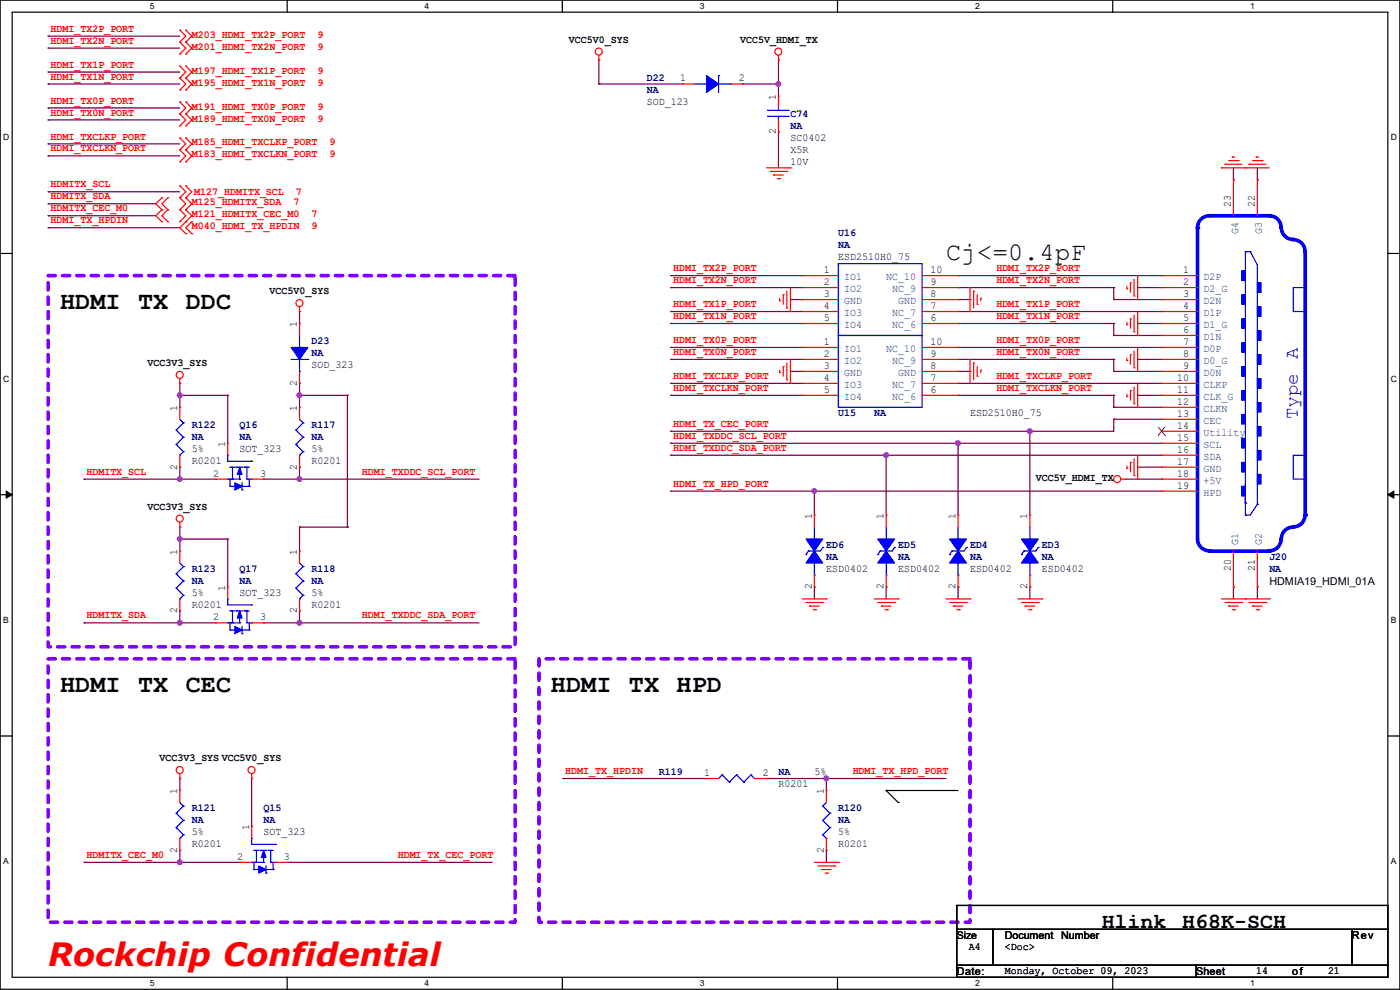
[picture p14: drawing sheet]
<svg xmlns="http://www.w3.org/2000/svg" width="297mm" height="210mm" viewBox="0 0 297 210" stroke-linecap="round" stroke-linejoin="round" font-family="sans-serif">
<defs><g id="words">
<text font-size="6.8" fill="#f00" x="10.2" y="205">Rockchip Confidential</text>
<g font-size="5.3">
<text x="200.7" y="55.1">Cj&lt;=0.4pF</text>
<text x="12.7" y="65.5">HDMI TX DDC</text>
<text x="12.7" y="146.8">HDMI TX CEC</text>
<text x="116.9" y="146.8">HDMI TX HPD</text>
</g>
<g font-size="4.6">
<text x="233.7" y="196.9">Hlink</text>
<text x="250.8" y="196.9">H68K-SCH</text>
</g>
<g font-size="4.1" fill="#00f">
<text x="275.3" y="76.2" transform="rotate(-90 275.3 76.2)">A</text>
<text x="275.3" y="88.9" transform="rotate(-90 275.3 88.9)">Type</text>
</g>
<g font-size="2.3" fill="#f00">
<text x="10.7" y="6.7">HDMI_TX2P_PORT</text>
<text x="10.7" y="9.3">HDMI_TX2N_PORT</text>
<text x="40.7" y="10.5">M201_HDMI_TX2N_PORT</text>
<text x="40.7" y="8">M203_HDMI_TX2P_PORT</text>
<text x="67.4" y="10.5">9</text>
<text x="67.4" y="8">9</text>
<text x="10.7" y="14.4">HDMI_TX1P_PORT</text>
<text x="10.7" y="16.9">HDMI_TX1N_PORT</text>
<text x="40.7" y="15.6">M197_HDMI_TX1P_PORT</text>
<text x="67.4" y="15.6">9</text>
<text x="10.7" y="22">HDMI_TX0P_PORT</text>
<text x="40.7" y="18.2">M195_HDMI_TX1N_PORT</text>
<text x="40.7" y="23.2">M191_HDMI_TX0P_PORT</text>
<text x="67.4" y="18.2">9</text>
<text x="67.4" y="23.2">9</text>
<text x="10.7" y="24.5">HDMI_TX0N_PORT</text>
<text x="10.7" y="29.6">HDMI_TXCLKP_PORT</text>
<text x="40.7" y="25.8">M189_HDMI_TX0N_PORT</text>
<text x="67.4" y="25.8">9</text>
<text x="10.7" y="32.1">HDMI_TXCLKN_PORT</text>
<text x="40.7" y="33.4">M183_HDMI_TXCLKN_PORT</text>
<text x="40.7" y="30.9">M185_HDMI_TXCLKP_PORT</text>
<text x="69.9" y="33.4">9</text>
<text x="69.9" y="30.9">9</text>
<text x="10.7" y="39.8">HDMITX_SCL</text>
<text x="41.2" y="41.3">M127_HDMITX_SCL</text>
<text x="62.8" y="41.3">7</text>
<text x="10.7" y="44.8">HDMITX_CEC_M0</text>
<text x="10.7" y="42.3">HDMITX_SDA</text>
<text x="10.7" y="47.4">HDMI_TX_HPDIN</text>
<text x="40.7" y="46.1">M121_HDMITX_CEC_M0</text>
<text x="40.7" y="43.6">M125_HDMITX_SDA</text>
<text x="62.3" y="43.6">7</text>
<text x="66.1" y="46.1">7</text>
<text x="40.7" y="48.6">M040_HDMI_TX_HPDIN</text>
<text x="66.1" y="48.6">9</text>
<text x="142.8" y="57.5">HDMI_TX2P_PORT</text>
<text x="211.4" y="57.5">HDMI_TX2P_PORT</text>
<text x="142.8" y="60.1">HDMI_TX2N_PORT</text>
<text x="142.8" y="65.2">HDMI_TX1P_PORT</text>
<text x="211.4" y="65.2">HDMI_TX1P_PORT</text>
<text x="211.4" y="60.1">HDMI_TX2N_PORT</text>
<text x="142.8" y="67.7">HDMI_TX1N_PORT</text>
<text x="211.4" y="67.7">HDMI_TX1N_PORT</text>
<text x="142.8" y="75.3">HDMI_TX0N_PORT</text>
<text x="142.8" y="72.8">HDMI_TX0P_PORT</text>
<text x="211.4" y="75.3">HDMI_TX0N_PORT</text>
<text x="211.4" y="72.8">HDMI_TX0P_PORT</text>
<text x="142.8" y="80.4">HDMI_TXCLKP_PORT</text>
<text x="142.8" y="82.9">HDMI_TXCLKN_PORT</text>
<text x="211.4" y="80.4">HDMI_TXCLKP_PORT</text>
<text x="211.4" y="82.9">HDMI_TXCLKN_PORT</text>
<text x="142.8" y="93.1">HDMI_TXDDC_SCL_PORT</text>
<text x="142.8" y="95.6">HDMI_TXDDC_SDA_PORT</text>
<text x="142.8" y="90.6">HDMI_TX_CEC_PORT</text>
<text x="18.3" y="100.7">HDMITX_SCL</text>
<text x="76.8" y="100.7">HDMI_TXDDC_SCL_PORT</text>
<text x="142.8" y="103.3">HDMI_TX_HPD_PORT</text>
<text x="18.3" y="131.2">HDMITX_SDA</text>
<text x="76.8" y="131.2">HDMI_TXDDC_SDA_PORT</text>
<text x="119.9" y="164.2">HDMI_TX_HPDIN</text>
<text x="180.9" y="164.2">HDMI_TX_HPD_PORT</text>
<text x="18.3" y="182">HDMITX_CEC_M0</text>
<text x="84.4" y="182">HDMI_TX_CEC_PORT</text>
</g>
<g font-size="2.3">
<text x="120.7" y="9">VCC5V0_SYS</text>
<text x="157" y="9">VCC5V_HDMI_TX</text>
<text x="144.3" y="17.3">1</text>
<text x="156.8" y="17.3">2</text>
<text x="137.2" y="22.2">SOD_123</text>
<text x="164.6" y="21.1" transform="rotate(-90 164.6 21.1)">1</text>
<text x="164.6" y="28.5" transform="rotate(-90 164.6 28.5)">2</text>
<text x="167.7" y="29.8">SC0402</text>
<text x="167.7" y="32.4">X5R</text>
<text x="167.7" y="34.9">10V</text>
<text x="261.1" y="44" transform="rotate(-90 261.1 44)">23</text>
<text x="266.2" y="44" transform="rotate(-90 266.2 44)">22</text>
<text x="174.8" y="57.9">1</text>
<text x="177.8" y="55.2">ESD2510H0_75</text>
<text x="197.4" y="57.9">10</text>
<text x="251" y="57.9">1</text>
<text x="57.2" y="62.4">VCC5V0_SYS</text>
<text x="174.8" y="60.5">2</text>
<text x="174.8" y="65.5">4</text>
<text x="174.8" y="63">3</text>
<text x="197.4" y="60.5">9</text>
<text x="197.4" y="65.5">7</text>
<text x="197.4" y="63">8</text>
<text x="251" y="60.5">2</text>
<text x="251" y="63">3</text>
<text x="251" y="65.5">4</text>
<text x="63" y="69.4" transform="rotate(-90 63 69.4)">1</text>
<text x="174.8" y="68.1">5</text>
<text x="197.4" y="68.1">6</text>
<text x="251" y="68.1">5</text>
<text x="251" y="70.6">6</text>
<text x="31.3" y="77.6">VCC3V3_SYS</text>
<text x="174.8" y="73.2">1</text>
<text x="174.8" y="75.7">2</text>
<text x="197.4" y="73.2">10</text>
<text x="197.4" y="75.7">9</text>
<text x="251" y="73.2">7</text>
<text x="251" y="75.7">8</text>
<text x="63" y="81.8" transform="rotate(-90 63 81.8)">2</text>
<text x="66.1" y="78.1">SOD_323</text>
<text x="174.8" y="80.8">4</text>
<text x="174.8" y="83.3">5</text>
<text x="174.8" y="78.2">3</text>
<text x="197.4" y="80.8">7</text>
<text x="197.4" y="83.3">6</text>
<text x="197.4" y="78.2">8</text>
<text x="249.7" y="80.8">10</text>
<text x="249.7" y="83.3">11</text>
<text x="251" y="78.2">9</text>
<text x="37.6" y="87.2" transform="rotate(-90 37.6 87.2)">1</text>
<text x="63" y="87.2" transform="rotate(-90 63 87.2)">1</text>
<text x="205.8" y="88.3">ESD2510H0_75</text>
<text x="249.7" y="85.9">12</text>
<text x="249.7" y="88.4">13</text>
<text x="40.7" y="95.9">5%</text>
<text x="47.8" y="94.8" transform="rotate(-90 47.8 94.8)">1</text>
<text x="50.8" y="95.9">SOT_323</text>
<text x="66.1" y="95.9">5%</text>
<text x="249.7" y="90.9">14</text>
<text x="249.7" y="93.5">15</text>
<text x="37.6" y="99.6" transform="rotate(-90 37.6 99.6)">2</text>
<text x="40.7" y="98.4">R0201</text>
<text x="45.3" y="101.1">2</text>
<text x="55.2" y="101.1">3</text>
<text x="63" y="99.6" transform="rotate(-90 63 99.6)">2</text>
<text x="66.1" y="98.4">R0201</text>
<text x="219.8" y="102">VCC5V_HDMI_TX</text>
<text x="249.7" y="96">16</text>
<text x="249.7" y="98.6">17</text>
<text x="249.7" y="101.1">18</text>
<text x="249.7" y="103.6">19</text>
<text x="31.3" y="108.1">VCC3V3_SYS</text>
<text x="172.2" y="110" transform="rotate(-90 172.2 110)">1</text>
<text x="187.5" y="110" transform="rotate(-90 187.5 110)">1</text>
<text x="202.7" y="110" transform="rotate(-90 202.7 110)">1</text>
<text x="217.9" y="110" transform="rotate(-90 217.9 110)">1</text>
<text x="37.6" y="117.6" transform="rotate(-90 37.6 117.6)">1</text>
<text x="63" y="117.6" transform="rotate(-90 63 117.6)">1</text>
<text x="47.8" y="125.3" transform="rotate(-90 47.8 125.3)">1</text>
<text x="172.2" y="125" transform="rotate(-90 172.2 125)">2</text>
<text x="175.3" y="121.3">ESD0402</text>
<text x="187.5" y="125" transform="rotate(-90 187.5 125)">2</text>
<text x="190.5" y="121.3">ESD0402</text>
<text x="202.7" y="125" transform="rotate(-90 202.7 125)">2</text>
<text x="205.8" y="121.3">ESD0402</text>
<text x="217.9" y="125" transform="rotate(-90 217.9 125)">2</text>
<text x="221" y="121.3">ESD0402</text>
<text x="261.1" y="121.2" transform="rotate(-90 261.1 121.2)">20</text>
<text x="266.2" y="121.2" transform="rotate(-90 266.2 121.2)">21</text>
<text x="269.3" y="124">HDMIA19_HDMI_01A</text>
<text x="37.6" y="130.1" transform="rotate(-90 37.6 130.1)">2</text>
<text x="40.7" y="128.9">R0201</text>
<text x="40.7" y="126.4">5%</text>
<text x="45.3" y="131.6">2</text>
<text x="50.8" y="126.4">SOT_323</text>
<text x="55.2" y="131.6">3</text>
<text x="63" y="130.1" transform="rotate(-90 63 130.1)">2</text>
<text x="66.1" y="128.9">R0201</text>
<text x="66.1" y="126.4">5%</text>
<text x="33.8" y="161.4">VCC3V3_SYS VCC5V0_SYS</text>
<text x="149.4" y="164.6">1</text>
<text x="161.8" y="164.6">2</text>
<text x="165.1" y="167">R0201</text>
<text x="172.8" y="164.5">5%</text>
<text x="37.6" y="168.4" transform="rotate(-90 37.6 168.4)">1</text>
<text x="174.8" y="168.4" transform="rotate(-90 174.8 168.4)">1</text>
<text x="40.7" y="179.7">R0201</text>
<text x="40.7" y="177.2">5%</text>
<text x="52.8" y="176.1" transform="rotate(-90 52.8 176.1)">1</text>
<text x="55.9" y="177.2">SOT_323</text>
<text x="177.8" y="179.7">R0201</text>
<text x="177.8" y="177.2">5%</text>
<text x="37.6" y="180.9" transform="rotate(-90 37.6 180.9)">2</text>
<text x="50.3" y="182.4">2</text>
<text x="60.2" y="182.4">3</text>
<text x="174.8" y="180.9" transform="rotate(-90 174.8 180.9)">2</text>
<text x="205.5" y="201.5">A4</text>
<text x="213.1" y="199.2">Document</text>
<text x="213.1" y="201.5">&lt;Doc&gt;</text>
<text x="225.1" y="199.2">Number</text>
<text x="286.8" y="199.2">Rev</text>
<text x="203" y="206.8">Date:</text>
<text x="213.1" y="206.6">Monday, October 09, 2023</text>
<text x="253.8" y="206.8">Sheet</text>
<text x="266.5" y="206.6">14</text>
<text x="274.1" y="206.8">of</text>
<text x="281.7" y="206.6">21</text>
</g>
<g font-size="2.3" fill="#000080">
<text x="137.2" y="17.1">D22</text>
<text x="137.2" y="19.7">NA</text>
<text x="167.7" y="24.8">C74</text>
<text x="167.7" y="27.3">NA</text>
<text x="177.8" y="50.2">U16</text>
<text x="177.8" y="52.7">NA</text>
<text x="66.1" y="73">D23</text>
<text x="66.1" y="75.6">NA</text>
<text x="177.8" y="88.3">U15</text>
<text x="185.5" y="88.3">NA</text>
<text x="40.7" y="90.8">R122</text>
<text x="40.7" y="93.3">NA</text>
<text x="50.8" y="90.8">Q16</text>
<text x="50.8" y="93.3">NA</text>
<text x="66.1" y="90.8">R117</text>
<text x="66.1" y="93.3">NA</text>
<text x="175.3" y="116.2">ED6</text>
<text x="175.3" y="118.7">NA</text>
<text x="190.5" y="116.2">ED5</text>
<text x="190.5" y="118.7">NA</text>
<text x="205.8" y="116.2">ED4</text>
<text x="205.8" y="118.7">NA</text>
<text x="221" y="116.2">ED3</text>
<text x="221" y="118.7">NA</text>
<text x="269.3" y="118.7">J20</text>
<text x="40.7" y="121.3">R123</text>
<text x="40.7" y="123.8">NA</text>
<text x="50.8" y="121.3">Q17</text>
<text x="50.8" y="123.8">NA</text>
<text x="66.1" y="121.3">R118</text>
<text x="66.1" y="123.8">NA</text>
<text x="269.3" y="121.3">NA</text>
<text x="139.7" y="164.5">R119</text>
<text x="165.1" y="164.5">NA</text>
<text x="40.7" y="172.1">R121</text>
<text x="55.9" y="172.1">Q15</text>
<text x="177.8" y="172.1">R120</text>
<text x="40.7" y="174.6">NA</text>
<text x="55.9" y="174.6">NA</text>
<text x="177.8" y="174.6">NA</text>
</g>
<g font-size="2.3" fill="#004080">
<text x="262.6" y="49.6" transform="rotate(-90 262.6 49.6)">G4</text>
<text x="267.7" y="49.6" transform="rotate(-90 267.7 49.6)">G3</text>
<text x="179.1" y="59.4">IO1</text>
<text x="188" y="59.4">NC_10</text>
<text x="255.3" y="59.4">D2P</text>
<text x="179.1" y="61.9">IO2</text>
<text x="179.1" y="64.5">GND</text>
<text x="189.3" y="61.9">NC_9</text>
<text x="190.5" y="64.5">GND</text>
<text x="255.3" y="61.9">D2_G</text>
<text x="255.3" y="64.5">D2N</text>
<text x="179.1" y="67">IO3</text>
<text x="179.1" y="69.6">IO4</text>
<text x="189.3" y="67">NC_7</text>
<text x="189.3" y="69.6">NC_6</text>
<text x="255.3" y="67">D1P</text>
<text x="255.3" y="69.6">D1_G</text>
<text x="179.1" y="74.6">IO1</text>
<text x="179.1" y="77.2">IO2</text>
<text x="188" y="74.6">NC_10</text>
<text x="189.3" y="77.2">NC_9</text>
<text x="255.3" y="72.1">D1N</text>
<text x="255.3" y="74.6">D0P</text>
<text x="255.3" y="77.2">D0_G</text>
<text x="179.1" y="82.3">IO3</text>
<text x="179.1" y="79.7">GND</text>
<text x="189.3" y="82.3">NC_7</text>
<text x="190.5" y="79.7">GND</text>
<text x="255.3" y="79.7">D0N</text>
<text x="255.3" y="82.3">CLKP</text>
<text x="179.1" y="84.8">IO4</text>
<text x="189.3" y="84.8">NC_6</text>
<text x="255.3" y="84.8">CLK_G</text>
<text x="255.3" y="87.3">CLKN</text>
<text x="255.3" y="89.9">CEC</text>
<text x="255.3" y="92.4">Utility</text>
<text x="255.3" y="95">SCL</text>
<text x="255.3" y="97.5">SDA</text>
<text x="255.3" y="100">GND</text>
<text x="255.3" y="102.6">+5V</text>
<text x="255.3" y="105.1">HPD</text>
<text x="262.6" y="115.6" transform="rotate(-90 262.6 115.6)">G1</text>
<text x="267.7" y="115.6" transform="rotate(-90 267.7 115.6)">G2</text>
</g>
<text font-size="2.2" x="203" y="199.2">Size</text>
<g font-size="1.8">
<text x="31.8" y="1.9">5</text>
<text x="90.1" y="1.9">4</text>
<text x="148.5" y="1.9">3</text>
<text x="206.8" y="1.9">2</text>
<text x="265.2" y="1.9">1</text>
<text x=".7" y="29.8">D</text>
<text x="295.1" y="29.8">D</text>
<text x=".7" y="80.9">C</text>
<text x="295.1" y="80.9">C</text>
<text x=".7" y="132.1">B</text>
<text x="295.1" y="132.1">B</text>
<text x=".7" y="183.3">A</text>
<text x="295.1" y="183.3">A</text>
<text x="31.8" y="209.2">5</text>
<text x="90.1" y="209.2">4</text>
<text x="148.5" y="209.2">3</text>
<text x="206.8" y="209.2">2</text>
<text x="265.2" y="209.2">1</text>
</g>
</g></defs>
<path d="M0 0h297v209.8h-297zM2.6 2.6h291.8v204.7h-291.8z" fill="none" stroke="#000" stroke-width=".25"/>
<g fill="#fff">
<path d="M31.7 .3h1v2h-1z"/>
<path d="M31.7 207.6h1v2h-1z"/>
</g>
<path d="M60.9 0v2.6M60.9 207.3v2.5" fill="none" stroke="#000" stroke-width=".25"/>
<g fill="#fff">
<path d="M90.1 .3h1v2h-1z"/>
<path d="M90.1 207.6h1v2h-1z"/>
</g>
<path d="M119.3 0v2.6M119.3 207.3v2.5" fill="none" stroke="#000" stroke-width=".25"/>
<g fill="#fff">
<path d="M148.5 .3h.9v2h-.9z"/>
<path d="M148.5 207.6h.9v2h-.9z"/>
</g>
<path d="M177.7 0v2.6M177.7 207.3v2.5" fill="none" stroke="#000" stroke-width=".25"/>
<g fill="#fff">
<path d="M206.8 .3h1v2h-1z"/>
<path d="M206.8 207.6h1v2h-1z"/>
</g>
<path d="M236.1 0v2.6M236.1 207.3v2.5" fill="none" stroke="#000" stroke-width=".25"/>
<g fill="#fff">
<path d="M265.2 .3h1v2h-1z"/>
<path d="M265.2 207.6h1v2h-1z"/>
<path d="M.7 28.2h1.2v1.9h-1.2z"/>
<path d="M295.1 28.2h1.2v1.9h-1.2z"/>
<path d="M.7 79.3h1.2v2h-1.2z"/>
<path d="M295.1 79.3h1.2v2h-1.2z"/>
</g>
<path d="M0 53.8h2.6M294.4 53.8h2.6" fill="none" stroke="#000" stroke-width=".25"/>
<g fill="#fff">
<path d="M.7 130.5h1.2v2h-1.2z"/>
<path d="M295.1 130.5h1.1v2h-1.1z"/>
</g>
<path d="M0 104.9h2.6M294.4 104.9h2.6" fill="none" stroke="#000" stroke-width=".25"/>
<path d="M1.3 104.2l1.3 .7-1.3 .8zM294.4 104.9l1.3-.7v1.5z" fill="#000" stroke="#000" stroke-width=".21"/>
<g fill="#fff">
<path d="M.7 181.7h1.2v2h-1.2z"/>
<path d="M295.1 181.7h1.1v2h-1.1z"/>
</g>
<path d="M0 156.1h2.6M294.4 156.1h2.6M188 167.7h.1M188 167.7h15.2M188 167.7l2.5 2.5M190.5 170.2h.1M203 192.1h91.4v5h-91.4zM203 197.1h7.6v7.7h-7.6zM210.6 197.1h76.2v7.7h-76.2zM286.8 197.1h7.6v7.7h-7.6zM203 204.8h50.8v2.5h-50.8zM253.8 204.8h40.6v2.5h-40.6z" fill="none" stroke="#000" stroke-width=".25"/>
<path d="M10.2 58.5h99.1v78.7h-99.1zM10.2 139.7h99.1v55.9h-99.1zM114.3 139.7h91.5v55.9h-91.5z" fill="none" stroke="#8000ff" stroke-width=".76" stroke-dasharray="1.5 1.5"/>
<g fill="none" stroke="#800040" stroke-width=".25">
<path d="M10.2 7.7h.1M10.2 10.2h.1M10.2 15.3h.1M10.2 17.8h.1M10.2 7.7h27.9M10.2 10.2h27.9M10.2 15.3h27.9M10.2 17.8h27.9M127 17.8h.1M127 12.7h.1M127 17.8h17.8M127 12.7v5.1"/>
<path d="M157.5 17.8h.1M157.5 17.8h7.6M165.1 12.7h.1M165.1 17.8h.1M165.1 12.7v7.7M10.2 22.9h.1M10.2 25.4h.1M10.2 33.1h.1M10.2 30.5h.1M10.2 22.9h27.9M10.2 25.4h27.9M10.2 33.1h27.9"/>
<path d="M10.2 30.5h27.9M165.1 28h.1M165.1 28v7.6M261.7 38.1h.1M261.7 35.6v2.5M266.7 38.1h.1M266.7 35.6v2.5M10.2 45.8h.1M10.2 40.7h.1M10.2 43.2h.1M10.2 48.3h.1M10.2 45.8h22.9"/>
<path d="M10.2 40.7h27.9M10.2 43.2h22.9M10.2 48.3h27.9M142.3 58.5h.1M142.3 58.5h27.9M203.2 58.5h43.2M246.4 58.5h.1M63.5 66.1h.1M63.5 66.1v2.5M142.3 76.2h.1M142.3 73.7h.1M142.3 61h.1"/>
<path d="M142.3 66.1h.1M142.3 68.6h.1M142.3 66.1h27.9M142.3 61h27.9M142.3 68.6h27.9M142.3 76.2h27.9M142.3 73.7h27.9M167.7 63.5h2.5M167.7 78.8h2.5M170.2 63.5h.1M170.2 78.8h.1M203.2 66.1h43.2"/>
<path d="M203.2 61h33.1M203.2 63.5h2.6M203.2 68.6h33.1M203.2 76.2h33.1M203.2 78.8h2.6M203.2 73.7h43.2M205.8 78.8h.1M205.8 63.5h.1M236.3 61h.1M236.3 63.5h.1M236.3 68.6h.1M236.3 71.2h.1"/>
<path d="M236.3 76.2h.1M236.3 78.8h.1M236.3 61v2.5M236.3 68.6v2.6M236.3 76.2v2.6M236.3 63.5h10.1M236.3 71.2h10.1M236.3 78.8h10.1M241.3 61h.1M241.3 68.6h.1M241.3 76.2h.1M241.3 61h5.1"/>
<path d="M241.3 68.6h5.1M241.3 76.2h5.1M246.4 66.1h.1M246.4 73.7h.1M38.1 83.9h.1M38.1 99.1h.1M38.1 81.3h.1M38.1 81.3v5.1M38.1 99.1v2.5M38.1 83.9h10.2M48.3 83.9h.1M48.3 83.9v10.1"/>
<path d="M63.5 99.1h.1M63.5 81.3h.1M63.5 83.9h.1M63.5 81.3v5.1M63.5 99.1v2.5M63.5 83.9h10.2M73.7 83.9h.1M73.7 83.9v27.9M142.3 94h.1M142.3 96.6h.1M142.3 91.5h.1M142.3 81.3h.1"/>
<path d="M142.3 83.9h.1M142.3 81.3h27.9M142.3 83.9h27.9M142.3 94h104.1M142.3 96.6h104.1M188 96.6h.1M188 96.6v12.7M203.2 81.3h.1M203.2 83.9h.1M203.2 94h.1M203.2 81.3h43.2M203.2 83.9h33.1"/>
<path d="M203.2 94v15.3M218.5 91.5h.1M218.5 91.5v17.8M236.3 88.9h.1M236.3 83.9h.1M236.3 86.4h.1M236.3 88.9h10.1M236.3 83.9v2.5M236.3 88.9v2.6h-94M236.3 86.4h10.1M241.3 83.9h.1M241.3 83.9h5.1"/>
<path d="M241.3 99.1h5.1M246.4 99.1h.1M17.8 101.6h.1M17.8 101.6h28M38.1 101.6h.1M38.1 114.3h.1M38.1 111.8h.1M38.1 111.8v5.1M38.1 114.3h10.2M48.3 114.3h.1M48.3 114.3v10.2M55.9 101.6h.1"/>
<path d="M55.9 101.6h45.7M63.5 101.6h.1M63.5 111.8h.1M63.5 111.8v5.1M63.5 111.8h10.2M73.7 111.8h.1M142.3 104.2h.1M142.3 104.2h104.1M172.8 104.2h.1M172.8 104.2v5.1M238.8 101.6h7.6M246.4 101.6h.1"/>
<path d="M17.8 132.1h.1M17.8 132.1h28M38.1 129.6h.1M38.1 132.1h.1M38.1 129.6v2.5M55.9 132.1h.1M55.9 132.1h45.7M63.5 132.1h.1M63.5 129.6h.1M63.5 129.6v2.5M172.8 124.5h.1M172.8 124.5v2.5"/>
<path d="M188 124.5h.1M188 124.5v2.5M203.2 124.5h.1M203.2 124.5v2.5M218.5 124.5h.1M218.5 124.5v2.5M261.7 124.5h.1M261.7 124.5v2.5M266.7 124.5h.1M266.7 124.5v2.5M38.1 165.1h.1M38.1 165.1v2.6"/>
<path d="M53.4 165.1h.1M53.4 165.1v10.2M119.4 165.1h.1M119.4 165.1h30.5M162.6 165.1h.1M162.6 165.1h38.1M175.3 165.1h.1M175.3 165.1v2.6M17.8 182.9h.1M17.8 182.9h33M38.1 180.4h.1M38.1 182.9h.1"/>
<path d="M38.1 180.4v2.5M61 182.9h43.2M104.2 182.9h.1M175.3 180.4h.1M175.3 180.4v2.5"/>
</g>
<g fill="#f0f" stroke="#f0f" stroke-width=".25">
<circle cx="63.5" cy="101.6" r=".49"/>
<circle cx="38.1" cy="83.8" r=".49"/>
<circle cx="38.1" cy="101.6" r=".49"/>
<circle cx="63.5" cy="83.8" r=".49"/>
<circle cx="203.2" cy="94" r=".49"/>
<circle cx="172.7" cy="104.2" r=".49"/>
<circle cx="63.5" cy="132.1" r=".49"/>
<circle cx="38.1" cy="114.3" r=".49"/>
<circle cx="38.1" cy="132.1" r=".49"/>
<circle cx="38.1" cy="182.9" r=".49"/>
<circle cx="218.5" cy="91.5" r=".49"/>
<circle cx="188" cy="96.5" r=".49"/>
<circle cx="175.3" cy="165.1" r=".49"/>
<circle cx="165.1" cy="17.8" r=".49"/>
</g>
<g fill="none" stroke="#f00" stroke-width=".25">
<path d="M38.1 11.5h.1M38.1 8.9h.1M38.1 6.4h.1M38.1 19.1h.1M38.1 16.6h.1M38.1 14h.1M38.1 8.9l1.3 1.3-1.3 1.3M38.1 6.4l1.3 1.3-1.3 1.2M38.1 16.6l1.3 1.2-1.3 1.3M38.1 14l1.3 1.3-1.3 1.3M39.4 11.5h.1M39.4 8.9h.1"/>
<path d="M39.4 6.4h.1M39.4 19.1h.1M39.4 16.6h.1M39.4 14h.1M39.4 8.9l1.3 1.3-1.3 1.3M39.4 6.4l1.3 1.3-1.3 1.2M39.4 16.6l1.3 1.2-1.3 1.3M39.4 14l1.3 1.3-1.3 1.3M127 12.7h.1M127 11.7v1M144.8 17.8h.1M144.8 17.8h2.6"/>
<path d="M155 17.8h2.5M157.5 17.8h.1M165.1 12.7h.1M165.1 11.7v1M38.1 26.7h.1M38.1 24.2h.1M38.1 21.6h.1M38.1 34.3h.1M38.1 31.8h.1M38.1 29.3h.1M38.1 39.4h.1M38.1 24.2l1.3 1.2-1.3 1.3"/>
<path d="M38.1 21.6l1.3 1.3-1.3 1.3M38.1 31.8l1.3 1.3-1.3 1.2M38.1 29.3l1.3 1.2-1.3 1.3M38.1 39.4l1.3 1.3-1.3 1.3M39.4 26.7h.1M39.4 24.2h.1M39.4 21.6h.1M39.4 34.3h.1M39.4 31.8h.1M39.4 29.3h.1M39.4 39.4h.1M39.4 24.2l1.3 1.2-1.3 1.3"/>
<path d="M39.4 21.6l1.3 1.3-1.3 1.3M39.4 31.8l1.3 1.3-1.3 1.2M39.4 29.3l1.3 1.2-1.3 1.3M39.4 39.4l1.3 1.3-1.3 1.3M162.6 35.6h5.1M163.4 36.4h3.5M164.1 37.1h.1M164.1 37.1h2.1M164.9 37.9h.5M165.1 20.4h.1M165.1 28h.1M165.1 20.4v2.5"/>
<path d="M165.1 25.4v2.6M165.4 37.9h.1M166.9 36.4h.1M167.7 35.6h.1M259.1 35.6h.1M259.1 35.6h10.2M259.9 34.8h.1M259.9 34.8h3.5M260.6 34.1h2.1M261.4 33.3h.1M261.4 33.3h.5M262.7 34.1h.1"/>
<path d="M264.2 35.6h.1M265 34.8h.1M265 34.8h3.5M265.7 34.1h2.1M266.5 33.3h.1M266.5 33.3h.5M267.8 34.1h.1M34.3 44.5h.1M34.3 47h.1M34.3 42h.1M34.3 42l-1.2 1.2 1.2 1.3M34.3 44.5l-1.2 1.3 1.2 1.2"/>
<path d="M35.6 47h.1M35.6 44.5h.1M35.6 42h.1M35.6 42l-1.3 1.2 1.3 1.3M35.6 44.5l-1.3 1.3 1.3 1.2M38.1 47h.1M38.1 44.5h.1M38.1 42h.1M38.1 44.5l1.3 1.3-1.3 1.2M38.1 42l1.3 1.2-1.3 1.3M39.4 47h.1M39.4 49.6h.1"/>
<path d="M39.4 44.5h.1M39.4 42h.1M39.4 44.5l1.3 1.3-2.6 2.5 1.3 1.3M39.4 42l1.3 1.2-1.3 1.3M40.7 49.6h.1M40.7 47h.1M40.7 47l-1.3 1.3 1.3 1.3M170.2 58.5h.1M170.2 58.5h7.6M195.6 58.5h7.6M203.2 58.5h.1M239.8 60h.1"/>
<path d="M239.8 60v2M240.6 59.2v3.6M241.3 58.5v5M63.5 66.1h.1M63.5 68.6h.1M63.5 65.1v1M63.5 68.6v2.6M63.5 78.8v2.5M165.4 63.8h.1M165.4 79h.1M165.4 63.3v.5M165.4 78.5v.5"/>
<path d="M166.2 62.5h.1M166.2 77.8h.1M166.2 62.5v2.1M166.2 77.8v2M166.9 65.3h.1M166.9 61.8v3.5M166.9 77v3.6M167.7 66.1h.1M167.7 61v5.1M167.7 76.2v5.1M170.2 73.7h.1M170.2 76.2h.1"/>
<path d="M170.2 78.8h.1M170.2 61h.1M170.2 66.1h.1M170.2 68.6h.1M170.2 63.5h.1M170.2 73.7h7.6M170.2 76.2h7.6M170.2 78.8h7.6M170.2 61h7.6M170.2 66.1h7.6M170.2 68.6h7.6M170.2 63.5h7.6"/>
<path d="M195.6 73.7h7.6M195.6 76.2h7.6M195.6 78.8h7.6M195.6 61h7.6M195.6 66.1h7.6M195.6 68.6h7.6M195.6 63.5h7.6M203.2 73.7h.1M203.2 76.2h.1M203.2 78.8h.1M203.2 61h.1M203.2 66.1h.1"/>
<path d="M203.2 68.6h.1M203.2 63.5h.1M205.8 61h.1M205.8 76.2h.1M205.8 61v5.1M205.8 76.2v5.1M206.5 61.8h.1M206.5 77h.1M206.5 61.8v3.5M206.5 77v3.6M207.3 64.6h.1M207.3 79.8h.1"/>
<path d="M207.3 62.5v2.1M207.3 77.8v2M208.1 63.3h.1M208.1 78.5h.1M208.1 63.3v.5M208.1 78.5v.5M239.1 61.3h.1M239.1 68.9h.1M239.1 76.5h.1M239.1 60.7v.6M239.1 68.4v.5M239.1 76v.5"/>
<path d="M239.8 67.6h.1M239.8 75.2h.1M239.8 67.6v2M239.8 75.2v2.1M240.6 62.8h.1M240.6 70.4h.1M240.6 78h.1M240.6 66.8v3.6M240.6 74.5v3.5M241.3 63.5h.1M241.3 71.2h.1M241.3 78.8h.1"/>
<path d="M241.3 66.1v5.1M241.3 73.7v5.1M38.1 81.3h.1M38.1 86.4h.1M38.1 99.1h.1M38.1 80.3v1M38.1 86.4v2.5M38.1 96.6v2.5M48.3 94h.1M48.3 94v2.6M63.5 81.3h.1M63.5 86.4h.1"/>
<path d="M63.5 99.1h.1M63.5 86.4v2.5M63.5 96.6v2.5M166.9 80.6h.1M167.7 81.3h.1M170.2 81.3h.1M170.2 83.9h.1M170.2 81.3h7.6M170.2 83.9h7.6M195.6 81.3h7.6M195.6 83.9h7.6M203.2 81.3h.1"/>
<path d="M203.2 83.9h.1M239.1 84.1h.1M239.1 99.4h.1M239.1 83.6v.5M239.1 98.8v.6M239.8 82.8h.1M239.8 98.1h.1M239.8 82.8v2.1M239.8 98.1v2M240.6 85.6h.1M240.6 82.1v3.5M240.6 97.3v3.6"/>
<path d="M241.3 86.4h.1M241.3 81.3v5.1M241.3 96.6v5M38.1 111.8h.1M38.1 116.9h.1M38.1 110.8v1M38.1 116.9v2.5M45.8 101.6h.1M45.8 101.6h2.5M53.4 101.6h2.5M55.9 101.6h.1M63.5 116.9h.1"/>
<path d="M63.5 116.9v2.5M172.8 109.3h.1M172.8 109.3v2.5M188 109.3h.1M188 109.3v2.5M203.2 109.3h.1M203.2 109.3v2.5M218.5 109.3h.1M218.5 109.3v2.5M237.8 101.6h1M238.8 101.6h.1M240.6 100.9h.1"/>
<path d="M241.3 101.6h.1M38.1 129.6h.1M38.1 127v2.6M45.8 132.1h.1M45.8 132.1h2.5M48.3 124.5h.1M48.3 124.5v2.5M53.4 132.1h2.5M55.9 132.1h.1M63.5 129.6h.1M63.5 127v2.6M170.2 127h5.1"/>
<path d="M171 127.8h3.5M171.7 128.6h.1M171.7 128.6h2.1M172.5 129.3h.5M172.8 124.5h.1M172.8 122v2.5M173 129.3h.1M174.5 127.8h.1M175.3 127h.1M185.5 127h5M186.2 127.8h3.6M187 128.6h.1"/>
<path d="M187 128.6h2M187.7 129.3h.6M188 124.5h.1M188 122v2.5M188.3 129.3h.1M189.8 127.8h.1M190.5 127h.1M200.7 127h5.1M201.5 127.8h3.5M202.2 128.6h.1M202.2 128.6h2.1M203 129.3h.5"/>
<path d="M203.2 124.5h.1M203.2 122v2.5M203.5 129.3h.1M205 127.8h.1M205.8 127h.1M215.9 127h5.1M216.7 127.8h3.6M217.5 128.6h.1M217.5 128.6h2M218.2 129.3h.5M218.5 124.5h.1M218.5 122v2.5"/>
<path d="M218.7 129.3h.1M220.3 127.8h.1M221 127h.1M259.1 127h10.2M259.9 127.8h3.5M260.6 128.6h.1M260.6 128.6h2.1M261.4 129.3h.5M261.9 129.3h.1M263.4 127.8h.1M264.2 127h.1M265 127.8h3.5"/>
<path d="M265.7 128.6h.1M265.7 128.6h2.1M266.5 129.3h.5M267 129.3h.1M268.5 127.8h.1M269.3 127h.1M38.1 165.1h.1M38.1 164.1v1M53.4 165.1h.1M53.4 175.3h.1M53.4 164.1v1M53.4 175.3v2.5"/>
<path d="M149.9 165.1h.1M149.9 165.1h2.5M160.1 165.1h2.5M162.6 165.1h.1M175.3 167.7h.1M175.3 167.7v2.5M175.3 177.8v2.6M50.8 182.9h.1M50.8 182.9h2.6M58.5 182.9h2.5M61 182.9h.1M172.8 182.9h5"/>
<path d="M173.5 183.7h3.6M174.3 184.4h.1M174.3 184.4h2M175 185.2h.6M175.3 180.4h.1M175.6 185.2h.1M177.1 183.7h.1M177.8 182.9h.1"/>
<circle cx="127" cy="10.9" r=".74"/>
<circle cx="165.1" cy="10.9" r=".74"/>
<circle cx="38.1" cy="79.5" r=".74"/>
<circle cx="63.5" cy="64.3" r=".74"/>
<circle cx="38.1" cy="110" r=".74"/>
<circle cx="237" cy="101.6" r=".74"/>
<circle cx="38.1" cy="163.3" r=".74"/>
<circle cx="53.4" cy="163.3" r=".74"/>
</g>
<g fill="none" stroke="#00f" stroke-width=".25">
<path d="M147.4 17.8h2.5M149.9 17.8h.1M152.4 16h.1M152.4 16v3.6M152.4 17.8h2.6M155 17.8h.1M162.9 24.7h.1M162.9 23.4h.1M162.9 24.7h4.5M162.9 23.4h4.5M165.1 23.4h.1M165.1 24.7h.1"/>
<path d="M165.1 22.9v.5M165.1 24.7v.7M177.8 55.9h17.8v15.3h-17.8zM61.8 76.2h3.5M63.5 73.7h.1M63.5 78.8h.1M63.5 71.2v2.5M63.5 76.2v2.6M65.3 76.2h.1M177.8 71.2h17.8v15.2h-17.8zM37.4 91.2h.1M37.4 94.3h.1"/>
<path d="M37.4 91.2l1.5 1.6M37.4 94.3l1.5 1.5M38.1 96.6h.1M38.1 88.9l.8 .8M38.9 89.7h.1M38.9 92.8h.1M38.9 95.8h.1M38.9 89.7l-1.5 1.5M38.9 92.8l-1.5 1.5M38.9 95.8l-.8 .8M48.3 96.6h.1M48.3 96.6v1.2h5.1"/>
<path d="M48.8 99.1h.1M48.8 99.1h1M49.3 99.1v2.5M50.1 99.1h.1M50.1 99.1h1.5M50.8 99.1v2.5M51.9 99.1h.1M51.9 99.1h1M52.4 99.1h.1M52.4 99.1v2.5h1M53.4 97.8h.1M62.8 91.2h.1"/>
<path d="M62.8 94.3h.1M62.8 91.2l1.5 1.6M62.8 94.3l1.5 1.5M63.5 96.6h.1M63.5 88.9l.8 .8M64.3 89.7h.1M64.3 92.8h.1M64.3 95.8h.1M64.3 89.7l-1.5 1.5M64.3 92.8l-1.5 1.5M64.3 95.8l-.8 .8M38.1 119.4l.8 .8"/>
<path d="M48.3 101.6h.1M48.3 101.6h2.5M48.8 103.2h.1M48.8 101.6h.1M48.8 101.6v1.6M48.8 103.2h1M49.3 101.6h.1M50.8 101.6h.1M51.4 103.2h.1M51.4 103.9h.1M51.4 102.4v1.5M51.4 103.2h1.5"/>
<path d="M52.9 103.2h.1M52.9 101.6v1.6M53.4 101.6h.1M63.5 119.4l.8 .8M171 117.6h.1M171.5 116.9h.1M171.5 116.9l-.5 .7M172.8 114.3h.1M172.8 111.8v2.5M172.8 119.4v2.6M174.5 116.1h.1M174.5 116.1l-.5 .8h-2.5"/>
<path d="M186.2 117.6h.1M186.7 116.9h.1M186.7 116.9l-.5 .7M188 114.3h.1M188 111.8v2.5M188 119.4v2.6M189.8 116.1h.1M189.8 116.1l-.5 .8h-2.6M201.5 117.6h.1M202 116.9h.1M202 116.9l-.5 .7M203.2 114.3h.1"/>
<path d="M203.2 111.8v2.5M203.2 119.4v2.6M205 116.1h.1M205 116.1l-.5 .8h-2.5M216.7 117.6h.1M217.2 116.9h.1M217.2 116.9l-.5 .7M218.5 114.3h.1M218.5 111.8v2.5M218.5 119.4v2.6M220.3 116.1h.1M220.3 116.1l-.5 .8h-2.6"/>
<path d="M37.4 121.7h.1M37.4 124.8h.1M37.4 121.7l1.5 1.5M37.4 124.8l1.5 1.5M38.1 127h.1M38.9 120.2h.1M38.9 123.2h.1M38.9 126.3h.1M38.9 120.2l-1.5 1.5M38.9 123.2l-1.5 1.6M38.9 126.3l-.8 .7M48.3 132.1h.1"/>
<path d="M48.3 127h.1M48.3 132.1h2.5M48.3 127v1.3h5.1M48.8 129.6h.1M48.8 133.6h.1M48.8 132.1h.1M48.8 129.6h1M48.8 133.6h1M48.8 132.1v1.5M49.3 132.1h.1M49.3 129.6v2.5M50.1 129.6h.1"/>
<path d="M50.1 129.6h1.5M50.8 132.1h.1M50.8 129.6v2.5M51.4 133.6h.1M51.4 134.4h.1M51.4 133.6h1.5M51.4 132.9v1.5M51.9 129.6h.1M51.9 129.6h1M52.4 129.6h.1M52.4 129.6v2.5h1M52.9 133.6h.1"/>
<path d="M52.9 132.1v1.5M53.4 128.3h.1M53.4 132.1h.1M62.8 121.7h.1M62.8 124.8h.1M62.8 121.7l1.5 1.5M62.8 124.8l1.5 1.5M63.5 127h.1M64.3 120.2h.1M64.3 123.2h.1M64.3 126.3h.1M64.3 120.2l-1.5 1.5"/>
<path d="M64.3 123.2l-1.5 1.6M64.3 126.3l-.8 .7M172.8 122h.1M188 122h.1M203.2 122h.1M218.5 122h.1M53.4 177.8h.1M53.4 177.8v1.3h5.1M58.5 179.1h.1M153.2 164.4h.1M153.2 164.4l-.8 .7M153.2 164.4l1.5 1.5"/>
<path d="M154.7 165.9h.1M156.3 164.4h.1M156.3 164.4l-1.6 1.5M156.3 164.4l1.5 1.5M157.8 165.9h.1M159.3 164.4h.1M159.3 164.4l-1.5 1.5M159.3 164.4l.8 .7M160.1 165.1h.1M174.5 171h.1M174.5 174h.1M174.5 177.1h.1"/>
<path d="M174.5 171l1.6 1.5M174.5 174l1.6 1.6M174.5 177.1l.8 .7M175.3 177.8h.1M175.3 170.2l-.8 .8M176.1 172.5h.1M176.1 175.6h.1M176.1 172.5l-1.6 1.5M176.1 175.6l-1.6 1.5M53.4 182.9h.1M53.4 182.9h2.5M53.9 180.4h.1"/>
<path d="M53.9 184.4h.1M53.9 182.9h.1M53.9 180.4h1M53.9 184.4h1M53.9 182.9v1.5M54.4 182.9h.1M54.4 180.4v2.5M55.2 180.4h.1M55.2 180.4h1.5M55.9 182.9h.1M55.9 180.4v2.5M56.4 184.4h.1"/>
<path d="M56.4 185.2h.1M56.4 184.4h1.6M56.4 183.7v1.5M56.9 180.4h.1M56.9 180.4h1.1M57.4 180.4h.1M57.4 180.4v2.5h1.1M58 184.4h.1M58 182.9v1.5M58.5 182.9h.1"/>
</g>
<g fill="#00f" stroke="#00f" stroke-width=".25">
<path d="M50.8 129.6l.6 1.5h-1.1z"/>
<path d="M49.8 132.9l1.6 .7-1.6 .8z"/>
<path d="M55.9 180.4l.5 1.5h-1z"/>
<path d="M54.9 183.7l1.5 .7-1.5 .8z"/>
<path d="M50.8 99.1l.6 1.5h-1.1z"/>
<path d="M49.8 102.4l1.6 .8-1.6 .7z"/>
<path d="M61.8 73.7h3.5l-1.8 2.5z" fill-rule="evenodd"/>
<path d="M171 114.3h3.5l-1.7 2.6z" fill-rule="evenodd"/>
<path d="M172.8 116.9l1.7 2.5h-3.5z" fill-rule="evenodd"/>
<path d="M201.5 114.3h3.5l-1.8 2.6z" fill-rule="evenodd"/>
<path d="M203.2 116.9l1.8 2.5h-3.5z" fill-rule="evenodd"/>
<path d="M149.9 16l2.5 1.8-2.5 1.8z" fill-rule="evenodd"/>
<path d="M216.7 114.3h3.6l-1.8 2.6z" fill-rule="evenodd"/>
<path d="M218.5 116.9l1.8 2.5h-3.6z" fill-rule="evenodd"/>
<path d="M186.2 114.3h3.6l-1.8 2.6z" fill-rule="evenodd"/>
<path d="M188 116.9l1.8 2.5h-3.6z" fill-rule="evenodd"/>
</g>
<path d="M254 48.3v66" fill="none" stroke="#00f" stroke-width=".76"/>
<circle cx="254" cy="48.3" r=".38" fill="#00f"/>
<path d="M256.6 45.8h12.7" fill="none" stroke="#00f" stroke-width=".76"/>
<circle cx="269.3" cy="45.8" r=".38" fill="#00f"/>
<path d="M269.3 45.8a2.52 2.52 0 0 1 2.5 2.5M271.8 48.3a2.52 2.52 0 0 0 2.6 2.5M274.4 50.8a2.52 2.52 0 0 1 2.5 2.6M256.6 116.9h12.7M271.8 114.3a2.52 2.52 0 0 1-2.5 2.5" fill="none" stroke="#00f" stroke-width=".76"/>
<circle cx="269.3" cy="116.9" r=".38" fill="#00f"/>
<path d="M276.9 53.4v55.9M274.4 111.8a2.52 2.52 0 0 0-2.6 2.6v-.1M276.9 109.3a2.52 2.52 0 0 1-2.5 2.5" fill="none" stroke="#00f" stroke-width=".76"/>
<circle cx="276.9" cy="109.3" r=".38" fill="#00f"/>
<g fill="none" stroke="#00f" stroke-width=".25">
<path d="M264.2 53.4h.1M264.2 53.4v55.9M264.2 53.4h1M265.2 53.4h.1M265.2 53.4l1.5 2.8v50.8M274.4 61h2.5v5.1h-2.5zM274.4 96.6h2.5v5h-2.5zM264.2 106.7h.1M264.2 109.3h.1M266.7 107h.1M266.7 107l-1.5 2.3h-1M37.4 172.5h.1"/>
<path d="M37.4 175.6h.1M37.4 172.5l1.5 1.5M37.4 175.6l1.5 1.5M38.1 177.8h.1M38.1 170.2l.8 .8M38.9 171h.1M38.9 174h.1M38.9 177.1h.1M38.9 171l-1.5 1.5M38.9 174l-1.5 1.6M38.9 177.1l-.8 .7"/>
</g>
<g fill="#00f" stroke="#00f" stroke-width=".25">
<path d="M263.4 103.2h.8v2h-.8z" fill-rule="evenodd"/>
<path d="M266.7 100.6h.8v2.1h-.8z" fill-rule="evenodd"/>
<path d="M263.4 98.1h.8v2h-.8z" fill-rule="evenodd"/>
<path d="M266.7 95.5h.8v2.1h-.8z" fill-rule="evenodd"/>
<path d="M263.4 93h.8v2h-.8z" fill-rule="evenodd"/>
<path d="M266.7 90.5h.8v2h-.8z" fill-rule="evenodd"/>
<path d="M263.4 87.9h.8v2.1h-.8z" fill-rule="evenodd"/>
<path d="M266.7 85.4h.8v2h-.8z" fill-rule="evenodd"/>
<path d="M263.4 82.8h.8v2.1h-.8z" fill-rule="evenodd"/>
<path d="M266.7 80.3h.8v2h-.8z" fill-rule="evenodd"/>
<path d="M263.4 77.8h.8v2h-.8z" fill-rule="evenodd"/>
<path d="M266.7 75.2h.8v2.1h-.8z" fill-rule="evenodd"/>
<path d="M263.4 72.7h.8v2h-.8z" fill-rule="evenodd"/>
<path d="M266.7 70.1h.8v2.1h-.8z" fill-rule="evenodd"/>
<path d="M263.4 67.6h.8v2h-.8z" fill-rule="evenodd"/>
<path d="M266.7 65.1h.8v2h-.8z" fill-rule="evenodd"/>
<path d="M263.4 62.5h.8v2.1h-.8z" fill-rule="evenodd"/>
<path d="M266.7 60h.8v2h-.8z" fill-rule="evenodd"/>
<path d="M263.4 57.4h.8v2.1h-.8z" fill-rule="evenodd"/>
</g>
<path d="M256.6 45.8a2.52 2.52 0 0 0-2.6 2.5M254 114.3a2.52 2.52 0 0 0 2.6 2.5" fill="none" stroke="#00f" stroke-width=".76"/>
<g fill="none" stroke="#f00" stroke-width=".25">
<path d="M261.7 38.1h.1M261.7 38.1v7.7M266.7 38.1h.1M266.7 38.1v7.7M246.4 58.5h.1M246.4 58.5h7.6M246.4 61h.1M246.4 63.5h.1M246.4 66.1h.1M246.4 68.6h.1M246.4 71.2h.1M246.4 73.7h.1"/>
<path d="M246.4 76.2h.1M246.4 78.8h.1M246.4 61h7.6M246.4 63.5h7.6M246.4 66.1h7.6M246.4 68.6h7.6M246.4 71.2h7.6M246.4 73.7h7.6M246.4 76.2h7.6M246.4 78.8h7.6M246.4 81.3h.1M246.4 83.9h.1"/>
<path d="M246.4 86.4h.1M246.4 88.9h.1M246.4 91.5h.1M246.4 94h.1M246.4 96.6h.1M246.4 99.1h.1M246.4 81.3h7.6M246.4 83.9h7.6M246.4 86.4h7.6M246.4 88.9h7.6M246.4 91.5h7.6M246.4 94h7.6"/>
<path d="M246.4 96.6h7.6M246.4 99.1h7.6M246.4 101.6h.1M246.4 104.2h.1M246.4 101.6h7.6M246.4 104.2h7.6M261.7 116.9v7.6M266.7 116.9v7.6M261.7 124.5h.1M266.7 124.5h.1M38.1 167.7h.1M38.1 167.7v2.5"/>
<path d="M38.1 177.8v2.6M38.1 180.4h.1"/>
</g>
<path d="M245.7 92.3h.1M245.7 90.6l1.4 1.7M247.1 92.3h.1M247.1 90.6l-1.4 1.7" fill="none" stroke="#804000" stroke-width=".21"/>
<g fill="#f0f" stroke="#f0f" stroke-width=".25">
<circle cx="63.5" cy="101.6" r=".49"/>
<circle cx="38.1" cy="83.8" r=".49"/>
<circle cx="38.1" cy="101.6" r=".49"/>
<circle cx="63.5" cy="83.8" r=".49"/>
<circle cx="203.2" cy="94" r=".49"/>
<circle cx="172.7" cy="104.2" r=".49"/>
<circle cx="63.5" cy="132.1" r=".49"/>
<circle cx="38.1" cy="114.3" r=".49"/>
<circle cx="38.1" cy="132.1" r=".49"/>
<circle cx="38.1" cy="182.9" r=".49"/>
<circle cx="218.5" cy="91.5" r=".49"/>
<circle cx="188" cy="96.5" r=".49"/>
<circle cx="175.3" cy="165.1" r=".49"/>
<circle cx="165.1" cy="17.8" r=".49"/>
</g>
<use href="#words"/>
</svg>
